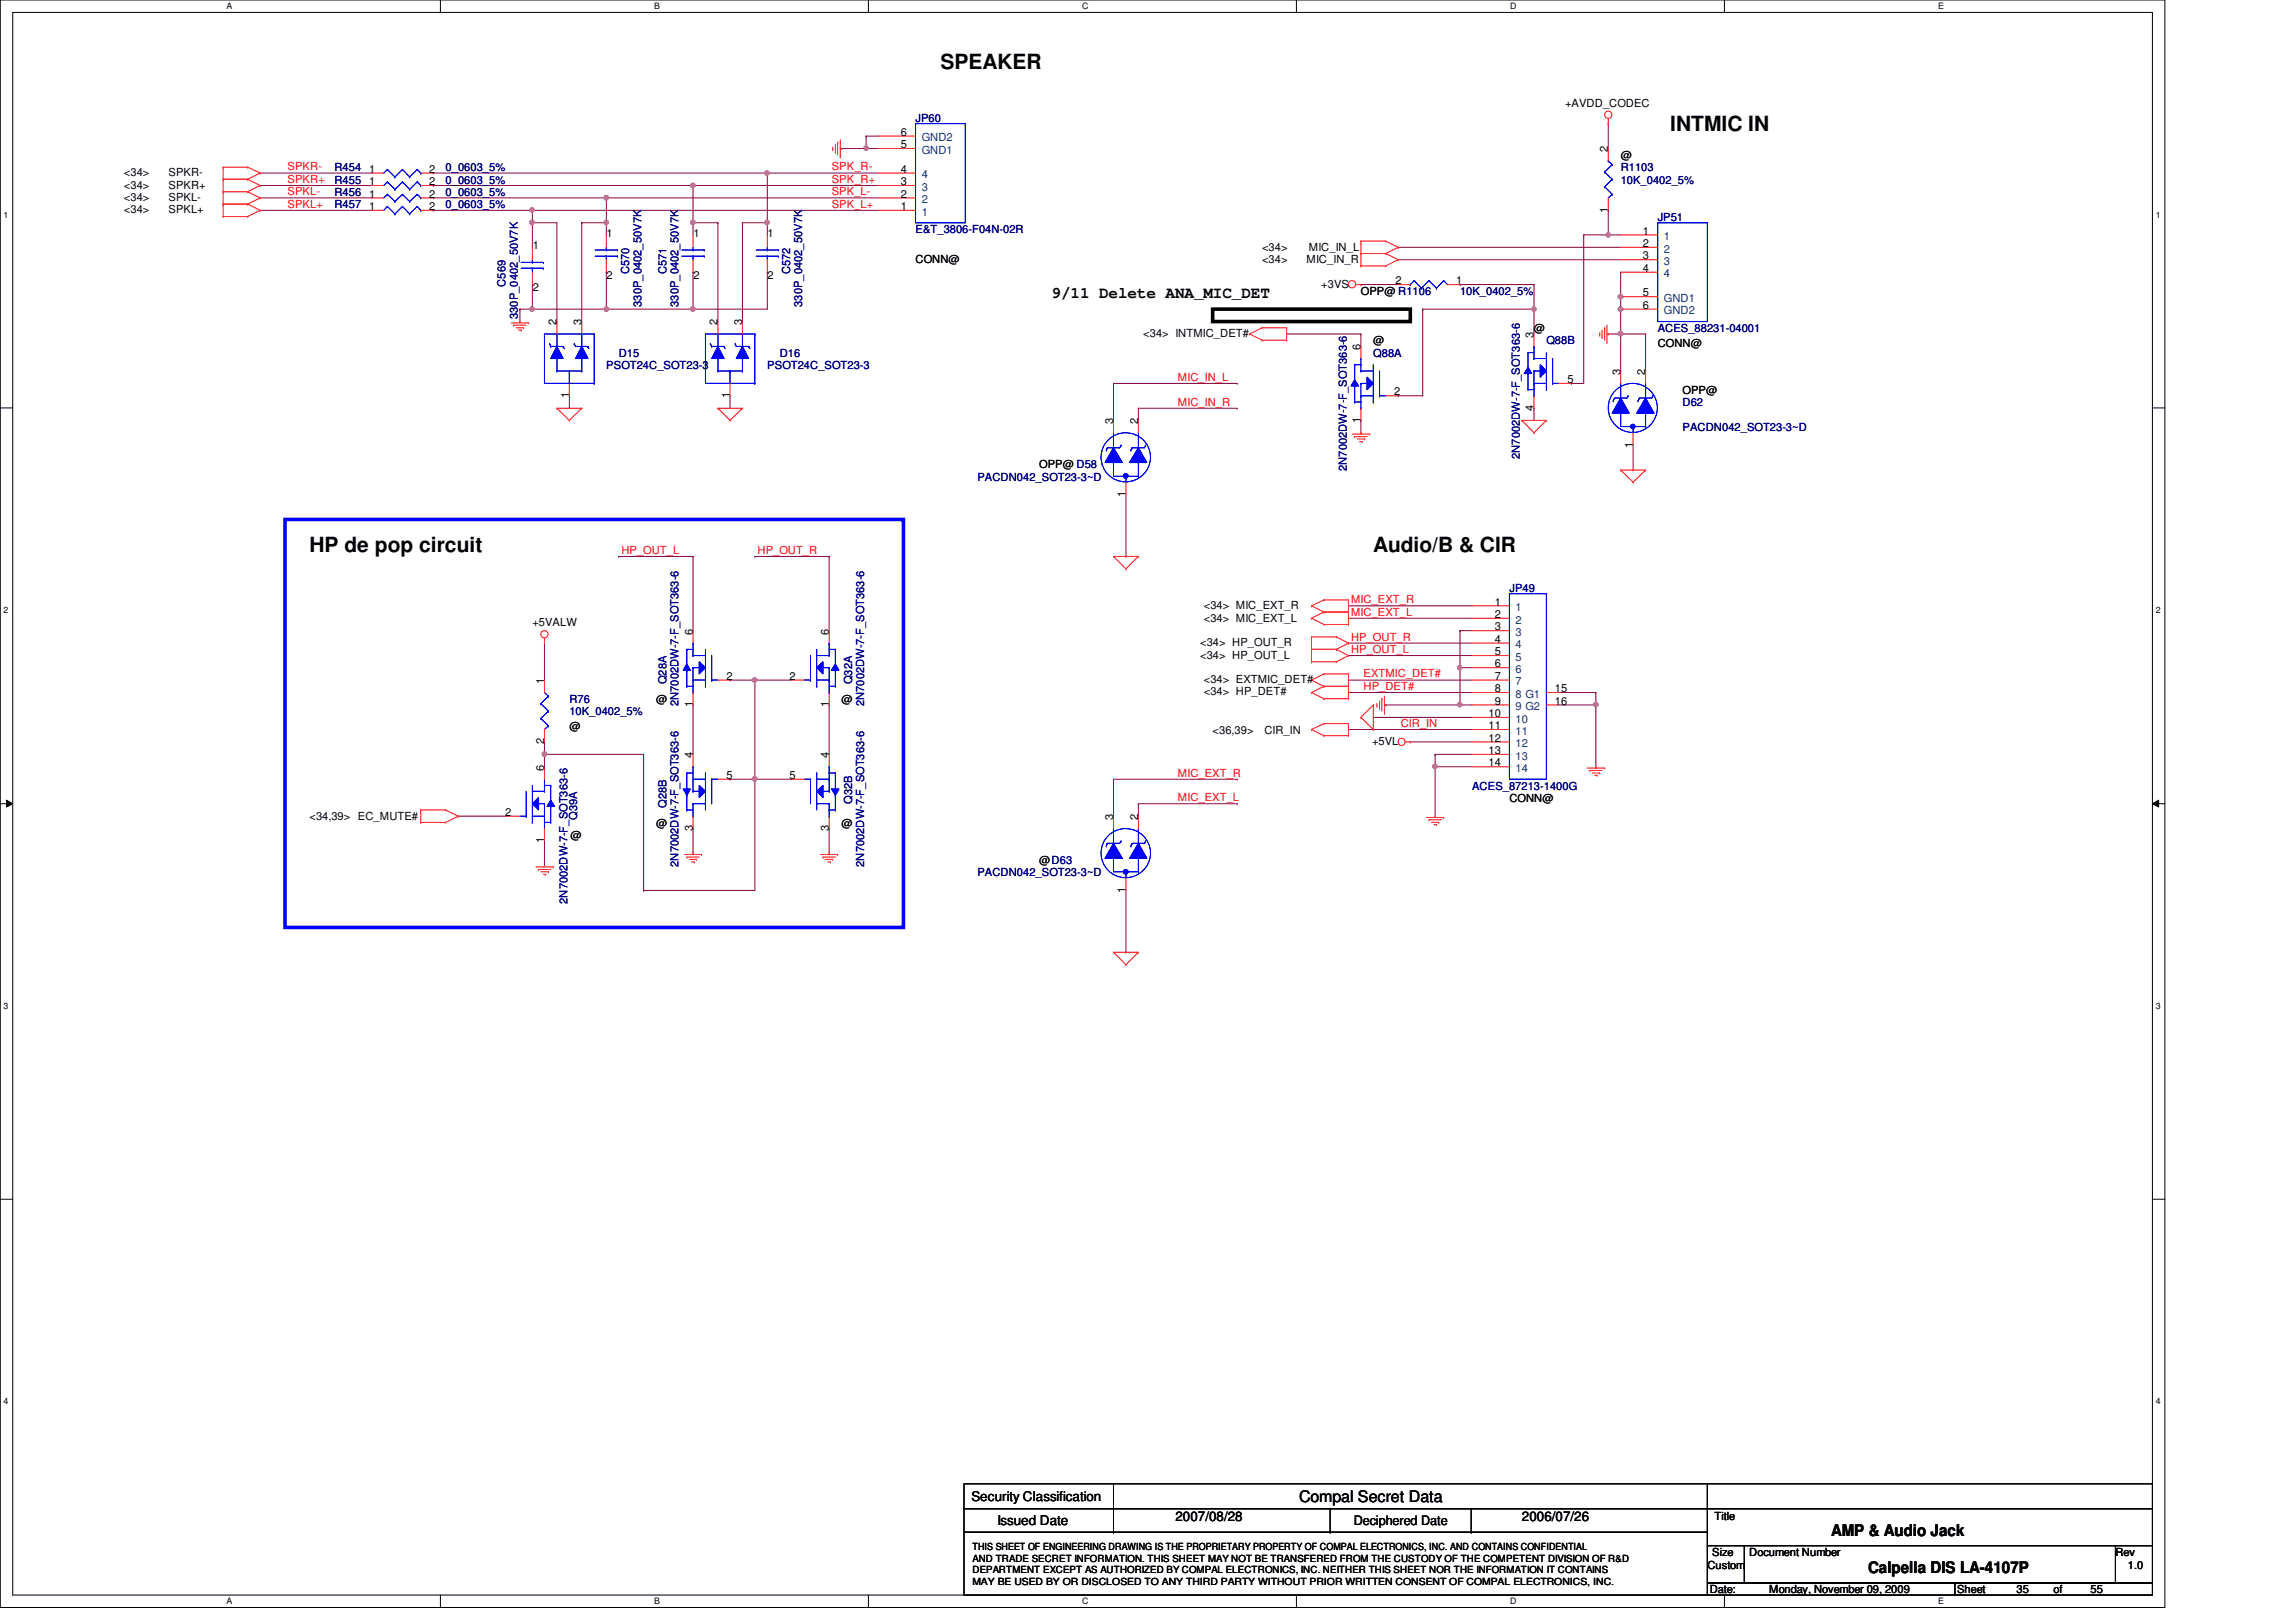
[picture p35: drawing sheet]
<svg xmlns="http://www.w3.org/2000/svg" width="297mm" height="210mm" viewBox="0 0 297 210" stroke-linecap="round" stroke-linejoin="round" font-family="sans-serif">
<defs><g id="words">
<g font-size="2.7">
<text x="121.7" y="8.9">SPEAKER</text>
<text x="216.1" y="16.9">INTMIC IN</text>
<text x="40" y="71.4">HP de pop circuit</text>
<text x="177.7" y="71.4">Audio/B &amp; CIR</text>
</g>
<g font-size="2.1">
<text x="136.1" y="38.5">9/11 Delete ANA_MIC_DET</text>
<text x="168.1" y="194.4">Compal Secret Data</text>
<text x="236.9" y="198.8">AMP &amp; Audio Jack</text>
<text x="241.7" y="203.5">Calpella DIS LA-4107P</text>
</g>
<g font-size="1.7">
<text x="125.7" y="194.3">Security Classification</text>
<text x="129" y="197.3">Issued Date</text>
<text x="152.1" y="196.8">2007/08/28</text>
<text x="175.1" y="197.4">Deciphered Date</text>
<text x="196.9" y="196.8">2006/07/26</text>
</g>
<g font-size="1.4">
<text x="116.5" y="17.6">6</text>
<text x="202.5" y="13.8">+AVDD_CODEC</text>
<text x="16" y="22.8">&lt;34&gt;</text>
<text x="21.8" y="22.8">SPKR-</text>
<text x="47.7" y="22.4">1</text>
<text x="47.7" y="24">1</text>
<text x="55.5" y="22.4">2</text>
<text x="55.5" y="24">2</text>
<text x="116.5" y="24">3</text>
<text x="116.5" y="22.4">4</text>
<text x="116.5" y="19.2">5</text>
<text x="208" y="19.7" transform="rotate(-90 208 19.7)">2</text>
<text x="209.7" y="20.6">@</text>
<text x="16" y="24.4">&lt;34&gt;</text>
<text x="16" y="26">&lt;34&gt;</text>
<text x="16" y="27.6">&lt;34&gt;</text>
<text x="21.8" y="24.4">SPKR+</text>
<text x="21.8" y="26">SPKL-</text>
<text x="21.8" y="27.6">SPKL+</text>
<text x="47.7" y="27.2">1</text>
<text x="47.7" y="25.6">1</text>
<text x="55.5" y="27.2">2</text>
<text x="55.5" y="25.6">2</text>
<text x="116.5" y="27.2">1</text>
<text x="116.5" y="25.6">2</text>
<text x="208" y="27.5" transform="rotate(-90 208 27.5)">1</text>
<text x="68.9" y="32.2">1</text>
<text x="78.5" y="30.6">1</text>
<text x="89.7" y="30.6">1</text>
<text x="99.3" y="30.6">1</text>
<text x="118.4" y="34">CONN@</text>
<text x="163.3" y="34">&lt;34&gt;</text>
<text x="163.3" y="32.4">&lt;34&gt;</text>
<text x="169" y="34">MIC_IN_R</text>
<text x="169.3" y="32.4">MIC_IN_L</text>
<text x="212.6" y="30.4">1</text>
<text x="212.6" y="32">2</text>
<text x="212.6" y="33.6">3</text>
<text x="212.6" y="35.2">4</text>
<text x="68.9" y="37.7">2</text>
<text x="78.5" y="36.1">2</text>
<text x="89.7" y="36.1">2</text>
<text x="99.3" y="36.1">2</text>
<text x="170.9" y="37.2">+3VS</text>
<text x="176.1" y="38.2">OPP@ R1106</text>
<text x="180.5" y="36.8">2</text>
<text x="188.4" y="36.8">1</text>
<text x="212.6" y="38.4">5</text>
<text x="212.6" y="40">6</text>
<text x="72" y="42.1" transform="rotate(-90 72 42.1)">2</text>
<text x="75.2" y="42.1" transform="rotate(-90 75.2 42.1)">3</text>
<text x="92.8" y="42.1" transform="rotate(-90 92.8 42.1)">2</text>
<text x="96" y="42.1" transform="rotate(-90 96 42.1)">3</text>
<text x="147.9" y="43.6">&lt;34&gt; INTMIC_DET#</text>
<text x="176" y="45.3" transform="rotate(-90 176 45.3)">6</text>
<text x="177.7" y="44.6">@</text>
<text x="198.4" y="43.7" transform="rotate(-90 198.4 43.7)">3</text>
<text x="198.5" y="43">@</text>
<text x="214.5" y="44.9">CONN@</text>
<text x="73.6" y="51.5" transform="rotate(-90 73.6 51.5)">1</text>
<text x="94.4" y="51.5" transform="rotate(-90 94.4 51.5)">1</text>
<text x="180.4" y="51.2">2</text>
<text x="198.4" y="53.1" transform="rotate(-90 198.4 53.1)">4</text>
<text x="202.8" y="49.6">5</text>
<text x="209.6" y="48.5" transform="rotate(-90 209.6 48.5)">3</text>
<text x="212.8" y="48.5" transform="rotate(-90 212.8 48.5)">2</text>
<text x="217.7" y="51">OPP@</text>
<text x="144" y="54.9" transform="rotate(-90 144 54.9)">3</text>
<text x="147.2" y="54.9" transform="rotate(-90 147.2 54.9)">2</text>
<text x="176" y="54.7" transform="rotate(-90 176 54.7)">1</text>
<text x="211.2" y="57.9" transform="rotate(-90 211.2 57.9)">1</text>
<text x="134.4" y="60.6">OPP@ D58</text>
<text x="145.6" y="64.3" transform="rotate(-90 145.6 64.3)">1</text>
<text x="68.9" y="81.1">+5VALW</text>
<text x="89.6" y="82.1" transform="rotate(-90 89.6 82.1)">6</text>
<text x="107.2" y="82.1" transform="rotate(-90 107.2 82.1)">6</text>
<text x="155.3" y="83.6">&lt;34&gt; HP_OUT_R</text>
<text x="155.7" y="78.8">&lt;34&gt; MIC_EXT_R</text>
<text x="155.7" y="80.4">&lt;34&gt; MIC_EXT_L</text>
<text x="193.4" y="78.4">1</text>
<text x="193.4" y="80">2</text>
<text x="193.4" y="81.6">3</text>
<text x="193.4" y="83.2">4</text>
<text x="70.4" y="88.5" transform="rotate(-90 70.4 88.5)">1</text>
<text x="94" y="88">2</text>
<text x="102.1" y="88">2</text>
<text x="155.3" y="85.2">&lt;34&gt; HP_OUT_L</text>
<text x="155.7" y="88.4">&lt;34&gt; EXTMIC_DET#</text>
<text x="193.4" y="84.8">5</text>
<text x="193.4" y="86.4">6</text>
<text x="193.4" y="88">7</text>
<text x="193.4" y="89.6">8</text>
<text x="201.2" y="89.6">15</text>
<text x="73.7" y="94.5">@</text>
<text x="84.9" y="91">@</text>
<text x="89.6" y="91.5" transform="rotate(-90 89.6 91.5)">1</text>
<text x="107.2" y="91.5" transform="rotate(-90 107.2 91.5)">1</text>
<text x="108.9" y="91">@</text>
<text x="155.7" y="90">&lt;34&gt; HP_DET#</text>
<text x="156.9" y="95">&lt;36,39&gt;</text>
<text x="163.6" y="95">CIR_IN</text>
<text x="192.6" y="92.8">10</text>
<text x="192.6" y="94.4">11</text>
<text x="192.6" y="96">12</text>
<text x="193.4" y="91.2">9</text>
<text x="201.2" y="91.2">16</text>
<text x="70.4" y="99.7" transform="rotate(-90 70.4 99.7)">6</text>
<text x="70.4" y="96.3" transform="rotate(-90 70.4 96.3)">2</text>
<text x="89.6" y="98.1" transform="rotate(-90 89.6 98.1)">4</text>
<text x="94" y="100.8">5</text>
<text x="102.1" y="100.8">5</text>
<text x="107.2" y="98.1" transform="rotate(-90 107.2 98.1)">4</text>
<text x="177.5" y="96.4">+5VL</text>
<text x="192.6" y="97.6">13</text>
<text x="192.6" y="99.2">14</text>
<text x="40" y="106.2">&lt;34,39&gt; EC_MUTE#</text>
<text x="65.4" y="105.6">2</text>
<text x="84.9" y="107">@</text>
<text x="89.6" y="107.5" transform="rotate(-90 89.6 107.5)">3</text>
<text x="107.2" y="107.5" transform="rotate(-90 107.2 107.5)">3</text>
<text x="108.9" y="107">@</text>
<text x="144" y="106.1" transform="rotate(-90 144 106.1)">3</text>
<text x="147.2" y="106.1" transform="rotate(-90 147.2 106.1)">2</text>
<text x="195.3" y="103.8">CONN@</text>
<text x="70.4" y="109.1" transform="rotate(-90 70.4 109.1)">1</text>
<text x="73.8" y="108.6">@</text>
<text x="134.4" y="111.8">@D63</text>
<text x="145.6" y="115.5" transform="rotate(-90 145.6 115.5)">1</text>
<text x="221.8" y="196.8">Title</text>
<text x="220.9" y="203">Custom</text>
<text x="221.5" y="201.4">Size</text>
<text x="226.3" y="201.4">Document Number</text>
<text x="273.7" y="201.4">Rev</text>
<text x="275.3" y="203">1.0</text>
<text x="221.2" y="206.2">Date:</text>
<text x="228.9" y="206.2">Monday, November 09, 2009</text>
<text x="253.2" y="206.2">Sheet</text>
<text x="260.9" y="206.2">35</text>
<text x="265.7" y="206.2">of</text>
<text x="270.5" y="206.2">55</text>
</g>
<g font-size="1.4" fill="#000080">
<text x="118.4" y="15.7">JP60</text>
<text x="43.3" y="22.2">R454</text>
<text x="43.3" y="23.7">R455</text>
<text x="57.7" y="22.2">0_0603_5%</text>
<text x="57.7" y="23.7">0_0603_5%</text>
<text x="209.7" y="22.2">R1103</text>
<text x="209.7" y="23.7">10K_0402_5%</text>
<text x="43.3" y="27">R457</text>
<text x="43.3" y="25.4">R456</text>
<text x="57.7" y="27">0_0603_5%</text>
<text x="57.7" y="25.4">0_0603_5%</text>
<text x="214.5" y="28.6">JP51</text>
<text x="81.4" y="35.5" transform="rotate(-90 81.4 35.5)">C570</text>
<text x="86.2" y="35.5" transform="rotate(-90 86.2 35.5)">C571</text>
<text x="102.2" y="35.5" transform="rotate(-90 102.2 35.5)">C572</text>
<text x="118.4" y="30.2">E&amp;T_3806-F04N-02R</text>
<text x="65.4" y="37.1" transform="rotate(-90 65.4 37.1)">C569</text>
<text x="67" y="41.3" transform="rotate(-90 67 41.3)">330P_0402_50V7K</text>
<text x="83" y="39.7" transform="rotate(-90 83 39.7)">330P_0402_50V7K</text>
<text x="87.8" y="39.7" transform="rotate(-90 87.8 39.7)">330P_0402_50V7K</text>
<text x="103.8" y="39.7" transform="rotate(-90 103.8 39.7)">330P_0402_50V7K</text>
<text x="188.9" y="38.2">10K_0402_5%</text>
<text x="78.4" y="47.8">PSOT24C_SOT23-3</text>
<text x="80" y="46.2">D15</text>
<text x="99.3" y="47.8">PSOT24C_SOT23-3</text>
<text x="100.9" y="46.2">D16</text>
<text x="177.7" y="46.2">Q88A</text>
<text x="200.1" y="44.6">Q88B</text>
<text x="214.5" y="43">ACES_88231-04001</text>
<text x="217.7" y="52.6">D62</text>
<text x="196.6" y="59.4" transform="rotate(-90 196.6 59.4)">2N7002DW-7-F_SOT363-6</text>
<text x="217.7" y="55.8">PACDN042_SOT23-3~D</text>
<text x="126.4" y="62.2">PACDN042_SOT23-3~D</text>
<text x="174.2" y="61" transform="rotate(-90 174.2 61)">2N7002DW-7-F_SOT363-6</text>
<text x="195.3" y="76.6">JP49</text>
<text x="86.2" y="88.5" transform="rotate(-90 86.2 88.5)">Q28A</text>
<text x="110.2" y="88.5" transform="rotate(-90 110.2 88.5)">Q32A</text>
<text x="73.7" y="91">R76</text>
<text x="73.7" y="92.6">10K_0402_5%</text>
<text x="87.8" y="91.4" transform="rotate(-90 87.8 91.4)">2N7002DW-7-F_SOT363-6</text>
<text x="111.8" y="91.4" transform="rotate(-90 111.8 91.4)">2N7002DW-7-F_SOT363-6</text>
<text x="74.7" y="106.1" transform="rotate(-90 74.7 106.1)">Q39A</text>
<text x="86.2" y="104.5" transform="rotate(-90 86.2 104.5)">Q28B</text>
<text x="110.2" y="104" transform="rotate(-90 110.2 104)">Q32B</text>
<text x="190.5" y="102.2">ACES_87213-1400G</text>
<text x="87.8" y="112.2" transform="rotate(-90 87.8 112.2)">2N7002DW-7-F_SOT363-6</text>
<text x="111.8" y="112.2" transform="rotate(-90 111.8 112.2)">2N7002DW-7-F_SOT363-6</text>
<text x="126.4" y="113.4">PACDN042_SOT23-3~D</text>
<text x="73.4" y="117" transform="rotate(-90 73.4 117)">2N7002DW-7-F_SOT363-6</text>
</g>
<g font-size="1.4" fill="#f00">
<text x="37.2" y="23.7">SPKR+</text>
<text x="37.2" y="22.1">SPKR-</text>
<text x="107.6" y="22.1">SPK_R-</text>
<text x="107.6" y="23.7">SPK_R+</text>
<text x="37.2" y="25.3">SPKL-</text>
<text x="37.2" y="26.9">SPKL+</text>
<text x="107.6" y="26.9">SPK_L+</text>
<text x="107.6" y="25.3">SPK_L-</text>
<text x="152.4" y="49.3">MIC_IN_L</text>
<text x="152.4" y="52.5">MIC_IN_R</text>
<text x="80.4" y="71.7">HP_OUT_L</text>
<text x="98" y="71.7">HP_OUT_R</text>
<text x="174.8" y="78.1">MIC_EXT_R</text>
<text x="174.8" y="79.7">MIC_EXT_L</text>
<text x="174.8" y="82.9">HP_OUT_R</text>
<text x="174.8" y="84.5">HP_OUT_L</text>
<text x="176.4" y="89.3">HP_DET#</text>
<text x="176.4" y="87.7">EXTMIC_DET#</text>
<text x="181.2" y="94.1">CIR_IN</text>
<text x="152.4" y="100.5">MIC_EXT_R</text>
<text x="152.4" y="103.7">MIC_EXT_L</text>
</g>
<g font-size="1.4" fill="#004080">
<text x="119.2" y="23.1">4</text>
<text x="119.2" y="19.9">GND1</text>
<text x="119.2" y="18.3">GND2</text>
<text x="119.2" y="27.9">1</text>
<text x="119.2" y="26.3">2</text>
<text x="119.2" y="24.7">3</text>
<text x="215.3" y="31.1">1</text>
<text x="215.3" y="32.7">2</text>
<text x="215.3" y="34.3">3</text>
<text x="215.3" y="35.9">4</text>
<text x="215.3" y="39.1">GND1</text>
<text x="215.3" y="40.7">GND2</text>
<text x="196.1" y="79.1">1</text>
<text x="196.1" y="80.7">2</text>
<text x="196.1" y="82.3">3</text>
<text x="196.1" y="83.9">4</text>
<text x="196.1" y="85.5">5</text>
<text x="196.1" y="87.1">6</text>
<text x="196.1" y="88.7">7</text>
<text x="196.1" y="90.3">8 G1</text>
<text x="196.1" y="91.9">9 G2</text>
<text x="196.1" y="93.5">10</text>
<text x="196.1" y="95.1">11</text>
<text x="196.1" y="96.7">12</text>
<text x="196.1" y="98.3">13</text>
<text x="196.1" y="99.9">14</text>
</g>
<g font-size="1.3">
<text x="125.8" y="203.6">DEPARTMENT EXCEPT AS AUTHORIZED BY COMPAL ELECTRONICS, INC. NEITHER THIS SHEET NOR THE INFORMATION IT CONTAINS</text>
<text x="125.8" y="200.6">THIS SHEET OF ENGINEERING DRAWING IS THE PROPRIETARY PROPERTY OF COMPAL ELECTRONICS, INC. AND CONTAINS CONFIDENTIAL</text>
<text x="125.8" y="202.1">AND TRADE SECRET INFORMATION. THIS SHEET MAY NOT BE TRANSFERED FROM THE CUSTODY OF THE COMPETENT DIVISION OF R&amp;D</text>
<text x="125.8" y="205.1">MAY BE USED BY OR DISCLOSED TO ANY THIRD PARTY WITHOUT PRIOR WRITTEN CONSENT OF COMPAL ELECTRONICS, INC.</text>
</g>
<g font-size="1.1">
<text x="29.3" y="1.1">A</text>
<text x="84.6" y="1.1">B</text>
<text x="140" y="1.1">C</text>
<text x="195.4" y="1.1">D</text>
<text x="250.7" y="1.1">E</text>
<text x=".5" y="28.2">1</text>
<text x="278.9" y="28.2">1</text>
<text x=".5" y="79.3">2</text>
<text x="278.9" y="79.3">2</text>
<text x=".5" y="130.6">3</text>
<text x="278.9" y="130.6">3</text>
<text x=".5" y="181.7">4</text>
<text x="278.9" y="181.7">4</text>
<text x="29.3" y="207.6">A</text>
<text x="84.6" y="207.6">B</text>
<text x="140" y="207.6">C</text>
<text x="195.4" y="207.6">D</text>
<text x="250.7" y="207.6">E</text>
</g>
</g></defs>
<path d="M0 0h280.1v208h-280.1zM1.6 1.6h276.9v204.8h-276.9z" fill="none" stroke="#000" stroke-width=".13"/>
<g fill="#fff">
<path d="M29.3 .2h.7v1.2h-.7z"/>
<path d="M29.3 206.6h.7v1.2h-.7z"/>
</g>
<path d="M57 0v1.6M57 206.4v1.6" fill="none" stroke="#000" stroke-width=".13"/>
<g fill="#fff">
<path d="M84.6 .2h.7v1.2h-.7z"/>
<path d="M84.6 206.6h.7v1.2h-.7z"/>
</g>
<path d="M112.3 0v1.6M112.3 206.4v1.6" fill="none" stroke="#000" stroke-width=".13"/>
<g fill="#fff">
<path d="M140 .2h.8v1.2h-.8z"/>
<path d="M140 206.6h.8v1.2h-.8z"/>
</g>
<path d="M167.7 0v1.6M167.7 206.4v1.6" fill="none" stroke="#000" stroke-width=".13"/>
<g fill="#fff">
<path d="M195.4 .2h.7v1.2h-.7z"/>
<path d="M195.4 206.6h.7v1.2h-.7z"/>
</g>
<path d="M223.1 0v1.6M223.1 206.4v1.6" fill="none" stroke="#000" stroke-width=".13"/>
<g fill="#fff">
<path d="M250.7 .2h.8v1.2h-.8z"/>
<path d="M250.7 206.6h.8v1.2h-.8z"/>
<path d="M.5 27.2h.6v1.2h-.6z"/>
<path d="M278.9 27.2h.6v1.2h-.6z"/>
<path d="M.5 78.4h.6v1.1h-.6z"/>
<path d="M278.9 78.4h.6v1.1h-.6z"/>
</g>
<path d="M0 52.8h1.6M278.5 52.8h1.6" fill="none" stroke="#000" stroke-width=".13"/>
<g fill="#fff">
<path d="M.5 129.6h.6v1.2h-.6z"/>
<path d="M278.9 129.6h.6v1.2h-.6z"/>
</g>
<path d="M0 104h1.6M.8 103.5l.8 .5-.8 .4zM278.5 104l.8-.5v.9zM278.5 104h1.6" fill="none" stroke="#000" stroke-width=".13"/>
<path d="M.8 103.5l.8 .5-.8 .4zM278.5 104l.8-.5v.9z" fill="#000"/>
<g fill="#fff">
<path d="M.5 180.8h.6v1.1h-.6z"/>
<path d="M278.9 180.8h.6v1.1h-.6z"/>
</g>
<path d="M0 155.2h1.6M278.5 155.2h1.6" fill="none" stroke="#000" stroke-width=".13"/>
<g fill="none" stroke="#800040" stroke-width=".13">
<path d="M33.7 24h.1M33.7 25.6h.1M33.7 27.2h.1M33.7 22.4h.1M33.7 24h14.3M33.7 25.6h14.3M33.7 27.2h14.3M33.7 22.4h14.3M68.9 28.8h.1M68.9 28.8h3.1M92.9 28.8h.1M92.9 28.8v12.8"/>
<path d="M96.1 28.8h.1M96.1 28.8v12.8M99.3 35.2h.1M99.3 35.2v4.8M94.4 51.2h.1M94.4 51.2v1.6"/>
</g>
<circle cx="68.8" cy="28.8" r=".3" fill="#f0f"/>
<circle cx="68.8" cy="28.8" r=".3" fill="none" stroke="#f0f" stroke-width=".13"/>
<path d="M73.7 51.2h.1M73.7 51.2v1.6M70.4 83.2h.1M70.4 97.6h.1M70.4 83.2v4.8M70.4 97.6h12.9M70.4 108.8h.1M70.4 108.8v3.2M89.7 107.2h.1M89.7 107.2v3.2M107.3 107.2h.1M107.3 107.2v3.2" fill="none" stroke="#800040" stroke-width=".13"/>
<circle cx="70.4" cy="97.6" r=".31" fill="#f0f"/>
<circle cx="70.4" cy="97.6" r=".31" fill="none" stroke="#f0f" stroke-width=".13"/>
<g fill="none" stroke="#800040" stroke-width=".13">
<path d="M70.4 97.6h.1M70.4 97.6v1.6M83.3 97.6h.1M83.3 97.6v17.6M89.7 91.2h.1M89.7 91.2v6.4M97.7 88h.1M97.7 88h4.7M97.7 88v12.8M107.3 91.2h.1M107.3 91.2v6.4M97.7 100.8h.1"/>
<path d="M97.7 100.8h4.7"/>
</g>
<circle cx="97.6" cy="100.8" r=".31" fill="#f0f"/>
<circle cx="97.6" cy="100.8" r=".31" fill="none" stroke="#f0f" stroke-width=".13"/>
<circle cx="97.6" cy="88" r=".31" fill="#f0f"/>
<circle cx="97.6" cy="88" r=".31" fill="none" stroke="#f0f" stroke-width=".13"/>
<g fill="none" stroke="#800040" stroke-width=".13">
<path d="M209.7 40h.1M209.7 40v3.2M80 72h.1M80 72h9.7M89.7 72h.1M89.7 72v9.6M97.7 72h.1M97.7 72h9.6M107.3 72h.1M107.3 72v9.6M94.4 88h.1M94.4 88h3.3"/>
<path d="M59.3 105.6h.1M59.3 105.6h6.4M83.3 115.2h.1M94.4 100.8h.1M94.4 100.8h3.3M97.7 100.8h.1M97.7 100.8v14.4h-14.4"/>
</g>
<circle cx="209.7" cy="43.2" r=".31" fill="#f0f"/>
<circle cx="209.7" cy="43.2" r=".31" fill="none" stroke="#f0f" stroke-width=".13"/>
<circle cx="209.7" cy="40" r=".31" fill="#f0f"/>
<circle cx="209.7" cy="40" r=".31" fill="none" stroke="#f0f" stroke-width=".13"/>
<path d="M180.9 33.6h.1M180.9 32h.1M180.9 33.6h28.8M180.9 32h28.8M204.9 30.4h.1M204.9 30.4v19.2M208.1 30.4h.1M208.1 30.4h1.6" fill="none" stroke="#800040" stroke-width=".13"/>
<circle cx="208.1" cy="30.4" r=".3" fill="#f0f"/>
<circle cx="208.1" cy="30.4" r=".3" fill="none" stroke="#f0f" stroke-width=".13"/>
<g fill="none" stroke="#800040" stroke-width=".13">
<path d="M208.1 16h.1M208.1 16v3.2M56 24h.1M56 25.6h.1M56 24h33.7M56 25.6h22.4M75.3 28.8h.1M78.4 25.6h.1M78.4 25.6v3.2h-3.1M89.7 24h.1M89.7 24v4.8M99.3 22.4h.1"/>
<path d="M99.3 22.4v6.4M176.1 36.8h.1M176.1 36.8h4.8M209.7 35.2h.1M209.7 35.2v3.2M174.5 78.4h.1M174.5 78.4h16M174.5 80h.1M174.5 83.2h.1M174.5 84.8h.1M174.5 89.6h.1M174.5 88h.1"/>
<path d="M174.5 94.4h.1M174.5 80h16M174.5 83.2h16M174.5 84.8h16M174.5 89.6h16M174.5 88h16M174.5 94.4h16M177.7 92.8h.1M177.7 92.8h12.8M182.5 96h.1M182.5 96h8M188.9 81.6h.1"/>
<path d="M188.9 81.6h1.6"/>
</g>
<circle cx="78.4" cy="25.6" r=".31" fill="#f0f"/>
<circle cx="78.4" cy="25.6" r=".31" fill="none" stroke="#f0f" stroke-width=".13"/>
<path d="M75.3 28.8h.1M75.3 28.8v12.8M78.4 28.8h.1M78.4 28.8v1.6M89.7 28.8h.1M89.7 28.8v1.6" fill="none" stroke="#800040" stroke-width=".13"/>
<circle cx="78.4" cy="28.8" r=".3" fill="#f0f"/>
<circle cx="78.4" cy="28.8" r=".3" fill="none" stroke="#f0f" stroke-width=".13"/>
<path d="M99.3 28.8h.1M99.3 28.8v1.6" fill="none" stroke="#800040" stroke-width=".13"/>
<circle cx="99.2" cy="28.8" r=".3" fill="#f0f"/>
<circle cx="99.2" cy="28.8" r=".3" fill="none" stroke="#f0f" stroke-width=".13"/>
<path d="M99.3 22.4h.1M99.3 22.4h14.4" fill="none" stroke="#800040" stroke-width=".13"/>
<circle cx="99.2" cy="22.4" r=".3" fill="#f0f"/>
<circle cx="99.2" cy="22.4" r=".3" fill="none" stroke="#f0f" stroke-width=".13"/>
<path d="M68.9 27.2h.1M68.9 27.2h44.8M89.7 24h.1M89.7 24h24" fill="none" stroke="#800040" stroke-width=".13"/>
<circle cx="89.6" cy="24" r=".31" fill="#f0f"/>
<circle cx="89.6" cy="24" r=".31" fill="none" stroke="#f0f" stroke-width=".13"/>
<path d="M56 22.4h.1M56 22.4h43.3M89.7 28.8h.1M89.7 28.8h3.2M96.1 28.8h.1M96.1 28.8h3.2" fill="none" stroke="#800040" stroke-width=".13"/>
<circle cx="89.6" cy="28.8" r=".31" fill="#f0f"/>
<circle cx="89.6" cy="28.8" r=".31" fill="none" stroke="#f0f" stroke-width=".13"/>
<path d="M112.1 17.6h.1M112.1 17.6v1.6M56 27.2h.1M56 27.2h12.9M78.4 25.6h.1M78.4 25.6h35.3M67.3 40h.1M67.3 40h1.6" fill="none" stroke="#800040" stroke-width=".13"/>
<circle cx="68.8" cy="27.2" r=".3" fill="#f0f"/>
<circle cx="68.8" cy="27.2" r=".3" fill="none" stroke="#f0f" stroke-width=".13"/>
<path d="M68.9 28.8h.1M68.9 27.2h.1M68.9 27.2v4.8M72 28.8v12.8M72 41.6h.1M78.4 40h.1M78.4 40h11.3M188.9 86.4h.1M188.9 86.4h1.6" fill="none" stroke="#800040" stroke-width=".13"/>
<circle cx="78.4" cy="40" r=".3" fill="#f0f"/>
<circle cx="78.4" cy="40" r=".3" fill="none" stroke="#f0f" stroke-width=".13"/>
<path d="M70.4 96h.1M70.4 96v1.6M185.7 97.6h.1M185.7 99.2h.1M185.7 97.6h4.8M185.7 99.2v6.4" fill="none" stroke="#800040" stroke-width=".13"/>
<circle cx="185.7" cy="99.2" r=".31" fill="#f0f"/>
<circle cx="185.7" cy="99.2" r=".31" fill="none" stroke="#f0f" stroke-width=".13"/>
<path d="M185.7 99.2h.1M185.7 99.2h4.8M206.5 91.2h.1M206.5 89.6v1.6" fill="none" stroke="#800040" stroke-width=".13"/>
<circle cx="206.5" cy="91.2" r=".3" fill="#f0f"/>
<circle cx="206.5" cy="91.2" r=".3" fill="none" stroke="#f0f" stroke-width=".13"/>
<g fill="none" stroke="#800040" stroke-width=".13">
<path d="M144.1 49.6h.1M144.1 49.6v4.8M144.1 49.6h16M147.3 52.8h.1M147.3 52.8v1.6M147.3 52.8h12.8M160.1 49.6h.1M160.1 52.8h.1M198.5 40h.1M198.5 40v3.2M145.7 72h.1M145.7 64v8"/>
<path d="M201.7 89.6h4.8M206.5 89.6h.1"/>
</g>
<circle cx="198.5" cy="40" r=".3" fill="#f0f"/>
<circle cx="198.5" cy="40" r=".3" fill="none" stroke="#f0f" stroke-width=".13"/>
<path d="M198.5 36.8h.1M198.5 36.8v3.2M198.5 52.8h.1M198.5 52.8v1.6M188.9 86.4h.1M188.9 86.4v4.8" fill="none" stroke="#800040" stroke-width=".13"/>
<circle cx="188.8" cy="91.2" r=".3" fill="#f0f"/>
<circle cx="188.8" cy="91.2" r=".3" fill="none" stroke="#f0f" stroke-width=".13"/>
<circle cx="188.8" cy="86.4" r=".3" fill="#f0f"/>
<circle cx="188.8" cy="86.4" r=".3" fill="none" stroke="#f0f" stroke-width=".13"/>
<path d="M112.1 19.2h.1M112.1 19.2h1.6M176.1 43.2h.1M176.1 43.2v1.6M184.1 40h.1M184.1 40h14.4" fill="none" stroke="#800040" stroke-width=".13"/>
<circle cx="112.1" cy="19.2" r=".3" fill="#f0f"/>
<circle cx="112.1" cy="19.2" r=".3" fill="none" stroke="#f0f" stroke-width=".13"/>
<path d="M68.9 40h.1M68.9 40h9.5M184.1 40h.1M184.1 40v11.2M185.7 97.6h.1M185.7 97.6v1.6" fill="none" stroke="#800040" stroke-width=".13"/>
<circle cx="78.4" cy="40" r=".3" fill="#f0f"/>
<circle cx="78.4" cy="40" r=".3" fill="none" stroke="#f0f" stroke-width=".13"/>
<circle cx="68.8" cy="40" r=".3" fill="#f0f"/>
<circle cx="68.8" cy="40" r=".3" fill="none" stroke="#f0f" stroke-width=".13"/>
<path d="M78.4 35.2h.1M78.4 35.2v4.8M188.9 36.8h.1M188.9 36.8h9.6M89.7 40h.1M89.7 40h9.6M176.1 54.4h.1M176.1 54.4v1.6M180.9 51.2h.1M180.9 51.2h3.2" fill="none" stroke="#800040" stroke-width=".13"/>
<circle cx="89.6" cy="40" r=".31" fill="#f0f"/>
<circle cx="89.6" cy="40" r=".31" fill="none" stroke="#f0f" stroke-width=".13"/>
<g fill="none" stroke="#800040" stroke-width=".13">
<path d="M108.9 19.2h.1M108.9 19.2h3.2M112.1 17.6h.1M112.1 17.6h1.6M68.9 36.8h.1M68.9 36.8v3.2M89.7 35.2h.1M89.7 35.2v4.8M204.9 30.4h.1M208.1 27.2h.1M208.1 27.2v3.2h-3.2M209.7 38.4h.1"/>
<path d="M209.7 38.4v1.6M203.3 49.6h.1M203.3 49.6h1.6M179.3 91.2h.1M179.3 91.2h11.2M188.9 91.2h.1M188.9 81.6h.1M188.9 81.6v4.8M201.7 91.2h4.8M206.5 99.2h.1M206.5 91.2h.1M206.5 91.2v8"/>
</g>
<circle cx="209.7" cy="38.4" r=".31" fill="#f0f"/>
<circle cx="209.7" cy="38.4" r=".31" fill="none" stroke="#f0f" stroke-width=".13"/>
<g fill="none" stroke="#800040" stroke-width=".13">
<path d="M67.3 40h.1M67.3 40v1.6M166.5 43.2h.1M166.5 43.2h9.6M208.1 43.2h4.8M209.7 43.2h.1M209.7 48h.1M209.7 43.2v4.8M211.3 57.6v3.2M212.9 43.2h.1M212.9 48h.1M212.9 43.2v4.8"/>
<path d="M211.3 60.8h.1M144.1 100.8h.1M144.1 100.8v4.8M144.1 100.8h16M145.7 115.2v8M147.3 104h.1M147.3 104v1.6M147.3 104h12.8M160.1 100.8h.1M160.1 104h.1M145.7 123.2h.1"/>
</g>
<g fill="none" stroke="#f00" stroke-width=".13">
<path d="M107.7 19.4h.1M107.7 19v.4M108.1 19.7h.1M108.1 18.7v1M108.4 18.4h.1M108.4 18.4v1.6M108.7 18.1v2.2M108.7 19.2h.2M108.9 19.2h.1M208.1 16h.1M208.1 15.4v.6M208.1 19.2v1.6"/>
<path d="M28.9 23.2h.1M28.9 21.6h.1M28.9 24.8h.1M28.9 26.4h.1M28.9 28h.1M28.9 21.6h3.1M28.9 23.2h3.1M28.9 21.6v6.4M28.9 24.8h3.1M28.9 26.4h3.1M28.9 28h3.1M32 21.6h.1"/>
<path d="M32 23.2h.1M32 24.8h.1M32 26.4h.1M32 28h.1M32 21.6l1.7 .8M32 23.2l1.7 .8M32 24.8l1.7 .8M32 26.4l1.7 .8M33.7 22.4h.1M33.7 24h.1M33.7 25.6h.1M33.7 27.2h.1"/>
<path d="M33.7 22.4l-1.7 .8M33.7 24l-1.7 .8M33.7 25.6l-1.7 .8M33.7 27.2l-1.7 .8M48 27.2h1.7M54.4 27.2h1.6M68.9 32v1.6M68.9 35.2v1.6M108.7 20.3h.1M175.4 36.8h.7M176.1 34.4h.1M176.1 32.8h.1"/>
<path d="M176.1 31.2h.1M176.1 36.8h.1M176.1 32.8h3.2M176.1 34.4h3.2M176.1 31.2v3.2M176.1 31.2h3.2M179.3 32.8h.1M179.3 34.4h.1M179.3 31.2h.1M179.3 32.8l1.6 .8M179.3 31.2l1.6 .8M180.9 33.6h.1"/>
<path d="M180.9 32h.1M180.9 33.6l-1.6 .8M180.9 32l-1.6 .8M208.1 25.6v1.6M66.1 41.8h2.3M66.5 42.1h.1M66.5 42.1h1.6M66.8 42.4h.9M67.1 42.7h.3M67.3 41.6h.1M67.3 41.6v.2M67.4 42.7h.1"/>
<path d="M67.7 42.4h.1M68.4 41.8h.1M72 52.8h.1M72 52.8h3.3M72 52.8l1.7 1.6M73.7 54.4h.1M75.3 52.8h.1M75.3 52.8l-1.6 1.6M92.9 52.8h.1M92.9 52.8h3.2M92.9 52.8l1.5 1.6M94.4 54.4h.1"/>
<path d="M96.1 52.8h.1M96.1 52.8l-1.7 1.6M161.7 43.2h.1M161.7 43.2l1.6 .8M163.3 42.4h.1M163.3 44h.1M163.3 42.4l-1.6 .8M163.3 42.4h3.2M163.3 44h3.2M166.5 42.4h.1M166.5 44h.1M166.5 42.4v1.6"/>
<path d="M175 56.2h2.2M175.3 56.5h.1M175.3 56.5h1.6M175.6 56.8h1M175.9 57.1h.3M176.1 56h.1M176.1 56v.2M176.2 57.1h.1M176.6 56.8h.1M177.2 56.2h.1M196.9 54.4h.1M196.9 54.4h3.2"/>
<path d="M196.9 54.4l1.6 1.6M198.5 56h.1M200.1 54.4h.1M200.1 54.4l-1.6 1.6M207 43.4h.1M207 43.1v.3M207.3 43.7h.1M207.3 42.7v1M207.6 42.4h.1M207.6 42.4v1.6M207.9 44.3h.1M207.9 42.1v2.2"/>
<path d="M207.9 43.2h.2M208.1 43.2h.1M144.1 72h.1M144.1 72h3.2M144.1 72l1.6 1.6M145.7 73.6h.1M147.3 72h.1M147.3 72l-1.6 1.6M169.7 78.4h.1M169.7 78.4l1.6 .8M171.3 77.6h.1M171.3 79.2h.1"/>
<path d="M171.3 77.6l-1.6 .8M171.3 77.6h3.2M171.3 79.2h3.2M171.3 79.2l-1.6 .8M174.5 77.6h.1M174.5 79.2h.1M174.5 77.6v3.2M209.7 60.8h.1M209.7 60.8h3.2M209.7 60.8l1.6 1.6M211.3 62.4h.1M212.9 60.8h.1"/>
<path d="M212.9 60.8l-1.6 1.6M70.4 83.2h.1M70.4 82.6v.6M169.7 89.6h.1M169.7 84h.1M169.7 82.4h.1M169.7 88h.1M169.7 85.6h.1M169.7 80h.1M169.7 94.4h.1M169.7 89.6l1.6 .8M169.7 82.4h3.2"/>
<path d="M169.7 84h3.2M169.7 82.4v3.2M169.7 88l1.6 .8M169.7 85.6h3.2M169.7 80l1.6 .8M169.7 94.4l1.6 .8M171.3 88.8h.1M171.3 90.4h.1M171.3 87.2h.1M171.3 80.8h.1M171.3 93.6h.1M171.3 95.2h.1"/>
<path d="M171.3 88.8l-1.6 .8M171.3 88.8h3.2M171.3 90.4h3.2M171.3 87.2l-1.6 .8M171.3 87.2h3.2M171.3 80.8h3.2M171.3 93.6l-1.6 .8M171.3 93.6h3.2M171.3 95.2h3.2M172.9 82.4h.1M172.9 84h.1M172.9 85.6h.1"/>
<path d="M172.9 82.4l1.6 .8M172.9 84l1.6 .8M174.5 88.8h.1M174.5 90.4h.1M174.5 83.2h.1M174.5 87.2h.1M174.5 84.8h.1M174.5 80.8h.1M174.5 93.6h.1M174.5 95.2h.1M174.5 87.2v3.2M174.5 93.6v1.6"/>
<path d="M174.5 83.2l-1.6 .8M174.5 84.8l-1.6 .8M176.1 92.8h.1M176.1 92.8l1.6 1.6M177.7 94.4h.1M177.7 91.2h.1M177.7 91.2v3.2M177.7 91.2l-1.6 1.6M178.1 91.4h.1M178.1 91.1v.3M178.5 91.7h.1M178.5 90.7v1"/>
<path d="M178.8 90.4h.1M178.8 90.4v1.6M179.1 92.3h.1M179.1 90.1v2.2M179.1 91.2h.2M179.3 91.2h.1M181.8 96h.7M182.5 96h.1M205.4 99.4h2.2M205.7 99.7h.1M205.7 99.7h1.6M206.5 99.2h.1"/>
<path d="M206.5 99.2v.2M207.6 99.4h.1M54.4 106.4h.1M54.4 104.8h.1M54.4 104.8h3.3M54.4 106.4h3.3M54.4 104.8v1.6M57.7 104.8h.1M57.7 106.4h.1M57.7 104.8l1.6 .8M59.3 105.6h.1M59.3 105.6l-1.6 .8"/>
<path d="M69.3 112.2h2.3M69.7 112.5h.1M69.7 112.5h1.5M70 112.8h.9M70.3 113.2h.3M70.4 112h.1M70.4 112v.2M70.6 113.2h.1M70.9 112.8h.1M71.6 112.2h.1M88.6 110.6h2.2M88.9 110.9h.1"/>
<path d="M88.9 110.9h1.6M89.2 111.2h.9M89.5 111.5h.3M89.7 110.4h.1M89.7 110.4v.2M89.8 111.5h.1M90.1 111.2h.1M90.8 110.6h.1M106.1 110.6h2.3M106.5 110.9h.1M106.5 110.9h1.6M106.8 111.2h.9"/>
<path d="M107.1 111.5h.3M107.3 110.4h.1M107.3 110.4v.2M107.4 111.5h.1M107.7 111.2h.1M108.4 110.6h.1M184.6 105.8h2.2M184.9 106.1h.1M184.9 106.1h1.6M185.2 106.4h.9M185.5 106.7h.3M185.7 105.6h.1"/>
<path d="M185.7 105.6v.2M185.8 106.7h.1M186.1 106.4h.1M186.8 105.8h.1M206 100h1M206.3 100.3h.3M206.6 100.3h.1M207 100h.1M144.1 123.2h.1M144.1 123.2h3.2M144.1 123.2l1.6 1.6M145.7 124.8h.1"/>
<path d="M147.3 123.2h.1M147.3 123.2l-1.6 1.6"/>
<circle cx="208.1" cy="14.9" r=".47"/>
<circle cx="174.9" cy="36.8" r=".47"/>
<circle cx="70.4" cy="82.1" r=".47"/>
<circle cx="181.3" cy="96" r=".46"/>
</g>
<g fill="none" stroke="#000" stroke-width=".13">
<path d="M124.7 192h96.2v3.2h-96.2zM124.7 195.2h96.2v3.1h-96.2zM124.7 198.3h96.2v8.1h-96.2zM144.1 195.2h.1M144.1 198.3h.1M144.1 192v6.3M172.1 198.3h.1M172.1 195.2v3.1M190.3 198.3h.1M190.3 195.2v3.1M220.9 192h57.6v3.2h-57.6zM220.9 195.2h57.6v4.8h-57.6z"/>
<path d="M220.9 200h4.8v4.9h-4.8zM220.9 204.9h32v1.5h-32zM225.7 200h48v4.9h-48zM252.9 204.9h25.6v1.5h-25.6zM273.7 200h4.8v4.9h-4.8z"/>
</g>
<path d="M36.9 67.2h80v52.8h-80z" fill="none" stroke="#00f" stroke-width=".47"/>
<path d="M156.9 40h25.6v1.6h-25.6z" fill="none" stroke="#000" stroke-width=".47"/>
<g fill="none" stroke="#00f" stroke-width=".13">
<path d="M50.1 26.7h.1M50.1 26.7l-.4 .5M50.1 26.7l1 1M51.1 27.7h.1M52.1 26.7h.1M52.1 26.7l-1 1M52.1 26.7l.9 1M53 27.7h.1M54 26.7h.1M54 26.7l-1 1M54 26.7l.4 .5M54.4 27.2h.1"/>
<path d="M67.4 34.7h2.9M67.4 34h2.9M68.9 34h.1M68.9 34.7h.1M68.9 33.6v.4M68.9 34.7v.5M70.3 34.7h.1M70.3 34h.1M207.6 24.2h.1M207.6 22.3h.1M207.6 24.2l1 .9M207.6 22.3l1 .9"/>
<path d="M208.1 20.8h.1M208.1 20.8l.5 .5M208.6 25.1h.1M208.6 23.2h.1M208.6 21.3h.1M208.6 25.1l-.5 .5M208.6 23.2l-1 1M208.6 21.3l-1 1"/>
</g>
<path d="M92.9 44.8l.8 1.6h-1.6z" fill="#00f"/>
<g fill="none" stroke="#00f" stroke-width=".13">
<path d="M91.3 43.2h.1M91.3 43.2v6.4h6.4M91.3 43.2h6.4M92.9 44.8l.8 1.6h-1.6zM92.9 48h.1M92.9 44.8h.1M92.9 43.2v1.6M92.9 46.4v1.6M92.9 48h1.5M94.4 48h.1M94.4 48v1.6M96.1 44.8h.1"/>
<path d="M96.1 43.2v1.6M97.7 43.2h.1M97.7 49.6h.1M97.7 43.2v6.4"/>
</g>
<path d="M96.1 44.8l.8 1.6h-1.7z" fill="#00f"/>
<g fill="none" stroke="#00f" stroke-width=".13">
<path d="M91.9 44.5h.1M91.9 44.5l.2 .3M92.1 44.8h.1M92.1 44.8h1.6M93.7 44.8h.1M93.7 44.8l.1 .3M94.4 48h1.7M95.1 44.5h.1M95.1 44.5l.1 .3h1.7M96.1 44.8l.8 1.6h-1.7zM96.1 48h.1M96.1 46.4v1.6"/>
<path d="M96.9 44.8h.1M96.9 44.8l.1 .3"/>
</g>
<path d="M92.9 44.8l.8 1.6h-1.6z" fill="#00f"/>
<g fill="none" stroke="#00f" stroke-width=".13">
<path d="M91.3 43.2h.1M91.3 43.2v6.4h6.4M91.3 43.2h6.4M92.9 44.8l.8 1.6h-1.6zM92.9 48h.1M92.9 44.8h.1M92.9 43.2v1.6M92.9 46.4v1.6M92.9 48h1.5M94.4 48h.1M94.4 48v1.6M96.1 44.8h.1"/>
<path d="M96.1 43.2v1.6M97.7 43.2h.1M97.7 49.6h.1M97.7 43.2v6.4"/>
</g>
<path d="M96.1 44.8l.8 1.6h-1.7z" fill="#00f"/>
<g fill="none" stroke="#00f" stroke-width=".13">
<path d="M50.1 25.1h.1M50.1 25.1l-.4 .5M50.1 25.1l1 1M51.1 26.1h.1M52.1 25.1h.1M52.1 25.1l-1 1M52.1 25.1l.9 1M53 26.1h.1M54 25.1h.1M54 25.1l-1 1M54 25.1l.4 .5M54.4 25.6h.1"/>
<path d="M91.9 44.5h.1M91.9 44.5l.2 .3M92.1 44.8h.1M92.1 44.8h1.6M93.7 44.8h.1M93.7 44.8l.1 .3M94.4 48h1.7M95.1 44.5h.1M95.1 44.5l.1 .3h1.7M96.1 44.8l.8 1.6h-1.7zM96.1 48h.1M96.1 46.4v1.6"/>
<path d="M96.9 44.8h.1M96.9 44.8l.1 .3"/>
</g>
<path d="M48 25.6h1.7M54.4 25.6h1.6M92.9 41.6v1.6M94.4 49.6v1.6M96.1 41.6v1.6" fill="none" stroke="#f00" stroke-width=".13"/>
<path d="M144.1 58l1.1 1.9h-2.2z" fill="#00f"/>
<path d="M144.1 58l1.1 1.9h-2.2z" fill="none" stroke="#00f" stroke-width=".13"/>
<path d="M147.3 58l1.1 1.9h-2.3z" fill="#00f"/>
<g fill="none" stroke="#00f" stroke-width=".13">
<path d="M143.1 58.3h.1M143.3 58h.1M143.3 58l-.2 .3M144.1 58h.1M144.1 59.9h.1M144.1 56v2M144.1 59.9v1.7h3.2M145 57.6h.1M145 57.6l-.1 .4h-1.6M146.3 58.3h.1M146.5 58h.1M146.5 58l-.2 .3"/>
<path d="M147.3 58l1.1 1.9h-2.3zM147.3 58h.1M147.3 59.9h.1M147.3 56v2M147.3 59.9v1.7M148.2 57.6h.1M148.2 57.6l-.1 .4h-1.6M145.7 61.6h.1M145.7 61.6v.8M147.3 61.6h.1"/>
<circle cx="145.6" cy="59.2" r="3.2"/>
</g>
<circle cx="145.7" cy="61.6" r=".31" fill="#00f"/>
<circle cx="145.7" cy="61.6" r=".31" fill="none" stroke="#00f" stroke-width=".13"/>
<path d="M144.1 58l1.1 1.9h-2.2z" fill="#00f"/>
<path d="M144.1 58l1.1 1.9h-2.2z" fill="none" stroke="#00f" stroke-width=".13"/>
<path d="M147.3 58l1.1 1.9h-2.3z" fill="#00f"/>
<g fill="none" stroke="#00f" stroke-width=".13">
<path d="M143.1 58.3h.1M143.3 58h.1M143.3 58l-.2 .3M144.1 58h.1M144.1 59.9h.1M144.1 56v2M144.1 59.9v1.7h3.2M145 57.6h.1M145 57.6l-.1 .4h-1.6M146.3 58.3h.1M146.5 58h.1M146.5 58l-.2 .3"/>
<path d="M147.3 58l1.1 1.9h-2.3zM147.3 58h.1M147.3 59.9h.1M147.3 56v2M147.3 59.9v1.7M148.2 57.6h.1M148.2 57.6l-.1 .4h-1.6M145.7 61.6h.1M145.7 61.6v.8M147.3 61.6h.1"/>
<circle cx="145.6" cy="59.2" r="3.2"/>
</g>
<circle cx="145.7" cy="61.6" r=".31" fill="#00f"/>
<g fill="none" stroke="#00f" stroke-width=".13">
<path d="M195.3 76.8h4.8v24h-4.8zM89.7 88h.1M89.7 84.8h.1M89.7 88h1.6M89.7 84.8h1.6M91.3 88.8h.1M91.3 84v4.8M92.1 88h.1M92.1 84.8v3.2M92.1 88h.8"/>
<circle cx="145.7" cy="61.6" r=".31"/>
</g>
<g fill="none" stroke="#f00" stroke-width=".13">
<path d="M144.1 54.4v1.6M147.3 54.4v1.6M145.7 62.4v1.6M190.5 78.4h4.8M190.5 80h4.8M190.5 81.6h4.8M190.5 83.2h4.8M190.5 84.8h4.8M190.5 86.4h4.8M190.5 88h4.8M190.5 89.6h4.8M190.5 91.2h4.8"/>
<path d="M190.5 92.8h4.8M190.5 94.4h4.8M190.5 96h4.8M190.5 97.6h4.8M190.5 99.2h4.8M200.1 89.6h1.6M200.1 91.2h1.6"/>
</g>
<path d="M90.5 85.6l.8 .8-.8 .8z" fill="#00f"/>
<path d="M88.9 86.7h.1M88.9 84h.1M88.9 86.7v2.1M88.9 84h.8M89.7 86.4h.1M89.7 89.6h.1M89.7 83.2h.1M89.7 86.4h.8M89.7 83.2v1.6M89.7 86.4v3.2M90.5 85.6l.8 .8-.8 .8z" fill="none" stroke="#00f" stroke-width=".13"/>
<path d="M88.9 85.9l.4 .8h-.9z" fill="#00f"/>
<g fill="none" stroke="#00f" stroke-width=".13">
<path d="M88.9 85.9l.4 .8h-.9zM88.9 85.9h.1M88.9 88.8h.1M88.9 84v1.9M88.9 88.8h.8M89.7 88h.1M89.7 84.8h.1M89.7 88h1.6M89.7 84.8h1.6M91.3 88.8h.1M91.3 84v4.8M92.1 88h.1"/>
<path d="M92.1 84.8v3.2M92.1 88h.8"/>
</g>
<path d="M90.5 85.6l.8 .8-.8 .8z" fill="#00f"/>
<path d="M88.9 86.7h.1M88.9 84h.1M88.9 86.7v2.1M88.9 84h.8M89.7 86.4h.1M89.7 89.6h.1M89.7 83.2h.1M89.7 86.4h.8M89.7 83.2v1.6M89.7 86.4v3.2M90.5 85.6l.8 .8-.8 .8z" fill="none" stroke="#00f" stroke-width=".13"/>
<path d="M88.9 85.9l.4 .8h-.9z" fill="#00f"/>
<g fill="none" stroke="#00f" stroke-width=".13">
<path d="M50.1 21.9h.1M50.1 21.9l-.4 .5M50.1 21.9l1 1M51.1 22.9h.1M52.1 21.9h.1M52.1 21.9l-1 1M52.1 21.9l.9 1M53 22.9h.1M54 21.9h.1M54 21.9l-1 1M54 21.9l.4 .5M54.4 22.4h.1"/>
<path d="M182.5 36.8h.1M183 36.3h.1M183 36.3l.9 1M183 36.3l-.5 .5M183.9 37.3h.1M184.9 36.3h.1M184.9 36.3l.9 1M184.9 36.3l-1 1M185.8 37.3h.1M186.8 36.3h.1M186.8 36.3l.5 .5M186.8 36.3l-1 1"/>
<path d="M70 91.1h.1M70 93h.1M70 91.1l.9 .9M70 93l.9 .9M70.4 94.4h.1M70.4 89.6l.5 .5M70.9 90.1h.1M70.9 92h.1M70.9 93.9h.1M70.9 90.1l-.9 1M70.9 92l-.9 1M70.9 93.9l-.5 .5"/>
<path d="M88.9 85.9l.4 .8h-.9zM88.9 85.9h.1M88.9 88.8h.1M88.9 84v1.9M88.9 88.8h.8"/>
</g>
<path d="M48 22.4h1.7M54.4 22.4h1.6M180.9 36.8h1.6M187.3 36.8h1.6M70.4 88v1.6M70.4 94.4v1.6M89.7 81.6v1.6M89.7 89.6v1.6M92.9 88h1.5" fill="none" stroke="#f00" stroke-width=".13"/>
<path d="M144.1 109.1l1.1 2h-2.2z" fill="#00f"/>
<path d="M144.1 109.1l1.1 2h-2.2z" fill="none" stroke="#00f" stroke-width=".13"/>
<path d="M147.3 109.1l1.1 2h-2.3z" fill="#00f"/>
<g fill="none" stroke="#00f" stroke-width=".13">
<path d="M143.1 109.5h.1M143.3 109.1h.1M143.3 109.1l-.2 .4M144.1 109.1h.1M144.1 111.1h.1M144.1 107.2v1.9M144.1 111.1v1.7h3.2M145 108.8h.1M145 108.8l-.1 .3h-1.6M145.7 112.8h.1M145.7 112.8v.8M146.3 109.5h.1"/>
<path d="M146.5 109.1h.1M146.5 109.1l-.2 .4M147.3 109.1l1.1 2h-2.3zM147.3 109.1h.1M147.3 112.8h.1M147.3 111.1h.1M147.3 107.2v1.9M147.3 111.1v1.7M148.2 108.8h.1M148.2 108.8l-.1 .3h-1.6"/>
<circle cx="145.6" cy="110.4" r="3.2"/>
</g>
<circle cx="145.7" cy="112.8" r=".31" fill="#00f"/>
<circle cx="145.7" cy="112.8" r=".31" fill="none" stroke="#00f" stroke-width=".13"/>
<path d="M144.1 109.1l1.1 2h-2.2z" fill="#00f"/>
<path d="M144.1 109.1l1.1 2h-2.2z" fill="none" stroke="#00f" stroke-width=".13"/>
<path d="M147.3 109.1l1.1 2h-2.3z" fill="#00f"/>
<g fill="none" stroke="#00f" stroke-width=".13">
<path d="M143.1 109.5h.1M143.3 109.1h.1M143.3 109.1l-.2 .4M144.1 109.1h.1M144.1 111.1h.1M144.1 107.2v1.9M144.1 111.1v1.7h3.2M145 108.8h.1M145 108.8l-.1 .3h-1.6M145.7 112.8h.1M145.7 112.8v.8M146.3 109.5h.1"/>
<path d="M146.5 109.1h.1M146.5 109.1l-.2 .4M147.3 109.1l1.1 2h-2.3zM147.3 109.1h.1M147.3 112.8h.1M147.3 111.1h.1M147.3 107.2v1.9M147.3 111.1v1.7M148.2 108.8h.1M148.2 108.8l-.1 .3h-1.6"/>
<circle cx="145.6" cy="110.4" r="3.2"/>
</g>
<circle cx="145.7" cy="112.8" r=".31" fill="#00f"/>
<g fill="none" stroke="#00f" stroke-width=".13">
<path d="M50.1 23.5h.1M50.1 23.5l-.4 .5M50.1 23.5l1 1M51.1 24.5h.1M52.1 23.5h.1M52.1 23.5l-1 1M52.1 23.5l.9 1M53 24.5h.1M54 23.5h.1M54 23.5l-1 1M54 23.5l.4 .5M54.4 24h.1"/>
<path d="M198.5 51.2h.1M198.5 44.8h.1M198.5 49.6h.1M198.5 46.4h.1M198.5 49.6h1.6M198.5 44.8v1.6M198.5 48v3.2M198.5 46.4h1.6M200.1 50.4h.1M200.1 45.6v4.8M200.9 49.6h.1M200.9 49.6h.8"/>
<circle cx="145.7" cy="112.8" r=".31"/>
</g>
<path d="M48 24h1.7M54.4 24h1.6M144.1 105.6v1.6M145.7 113.6v1.6M147.3 105.6v1.6" fill="none" stroke="#f00" stroke-width=".13"/>
<path d="M199.3 47.2l.8 .8-.8 .8z" fill="#00f"/>
<path d="M197.7 45.6h.1M197.7 50.4h.1M197.7 45.6h.8M197.7 50.4h.8M198.5 48h.1M198.5 48h.8M199.3 47.2l.8 .8-.8 .8zM200.9 49.6h.1M200.9 46.4v3.2" fill="none" stroke="#00f" stroke-width=".13"/>
<path d="M197.7 47.5l.5 .8h-1z" fill="#00f"/>
<g fill="none" stroke="#00f" stroke-width=".13">
<path d="M197.7 47.5l.5 .8h-1zM197.7 47.5h.1M197.7 48.3h.1M197.7 45.6v1.9M197.7 48.3v2.1M198.5 51.2h.1M198.5 44.8h.1M198.5 49.6h.1M198.5 46.4h.1M198.5 49.6h1.6M198.5 44.8v1.6M198.5 48v3.2"/>
<path d="M198.5 46.4h1.6M200.1 50.4h.1M200.1 45.6v4.8M200.9 49.6h.1M200.9 49.6h.8"/>
</g>
<path d="M199.3 47.2l.8 .8-.8 .8z" fill="#00f"/>
<path d="M197.7 45.6h.1M197.7 50.4h.1M197.7 45.6h.8M197.7 50.4h.8M198.5 48h.1M198.5 48h.8M199.3 47.2l.8 .8-.8 .8zM200.9 49.6h.1M200.9 46.4v3.2" fill="none" stroke="#00f" stroke-width=".13"/>
<path d="M197.7 47.5l.5 .8h-1z" fill="#00f"/>
<g fill="none" stroke="#00f" stroke-width=".13">
<path d="M197.7 47.5l.5 .8h-1zM197.7 47.5h.1M197.7 48.3h.1M197.7 45.6v1.9M197.7 48.3v2.1M104.1 88h.8M104.9 88h.1M104.9 84.8v3.2M105.7 88.8h.1M105.7 88h1.6M105.7 84v4.8M105.7 84.8h1.6"/>
<path d="M107.3 88h.1M107.3 84.8h.1"/>
</g>
<path d="M198.5 43.2v1.6M198.5 51.2v1.6M201.7 49.6h1.6" fill="none" stroke="#f00" stroke-width=".13"/>
<path d="M105.7 86.4l.8-.8v1.6z" fill="#00f"/>
<path d="M105.7 86.4l.8-.8v1.6zM106.5 86.4h.8M107.3 86.4h.1M107.3 89.6h.1M107.3 83.2h.1M107.3 83.2v1.6M107.3 86.4v3.2M107.3 84h.8M108.1 86.7h.1M108.1 84h.1M108.1 86.7v2.1" fill="none" stroke="#00f" stroke-width=".13"/>
<path d="M108.1 85.9l.4 .8h-.9z" fill="#00f"/>
<g fill="none" stroke="#00f" stroke-width=".13">
<path d="M104.1 88h.8M104.9 88h.1M104.9 84.8v3.2M105.7 88.8h.1M105.7 88h1.6M105.7 84v4.8M105.7 84.8h1.6M107.3 88h.1M107.3 84.8h.1M107.3 88.8h.8M108.1 85.9l.4 .8h-.9zM108.1 85.9h.1"/>
<path d="M108.1 88.8h.1M108.1 84v1.9"/>
</g>
<path d="M105.7 86.4l.8-.8v1.6z" fill="#00f"/>
<path d="M105.7 86.4l.8-.8v1.6zM106.5 86.4h.8M107.3 86.4h.1M107.3 89.6h.1M107.3 83.2h.1M107.3 83.2v1.6M107.3 86.4v3.2M107.3 84h.8M108.1 86.7h.1M108.1 84h.1M108.1 86.7v2.1" fill="none" stroke="#00f" stroke-width=".13"/>
<path d="M108.1 85.9l.4 .8h-.9z" fill="#00f"/>
<path d="M107.3 88.8h.8M108.1 85.9l.4 .8h-.9zM108.1 85.9h.1M108.1 88.8h.1M108.1 84v1.9" fill="none" stroke="#00f" stroke-width=".13"/>
<path d="M102.4 88h1.7M107.3 81.6v1.6M107.3 89.6v1.6" fill="none" stroke="#f00" stroke-width=".13"/>
<path d="M72 44.8l.9 1.6h-1.7z" fill="#00f"/>
<g fill="none" stroke="#00f" stroke-width=".13">
<path d="M70.4 43.2h.1M70.4 43.2v6.4h6.5M70.4 43.2h6.5M72 44.8l.9 1.6h-1.7zM72 48h.1M72 44.8h.1M72 43.2v1.6M72 46.4v1.6M72 48h1.7M73.7 48h.1M73.7 48v1.6M75.3 44.8h.1"/>
<path d="M75.3 43.2v1.6M76.9 43.2h.1M76.9 49.6h.1M76.9 43.2v6.4"/>
</g>
<path d="M75.3 44.8l.8 1.6h-1.6z" fill="#00f"/>
<g fill="none" stroke="#00f" stroke-width=".13">
<path d="M71.1 44.5h.1M71.1 44.5l.1 .3M71.2 44.8h.1M71.2 44.8h1.7M72.9 44.8h.1M72.9 44.8l.1 .3M73.7 48h1.6M74.3 44.5h.1M74.3 44.5l.2 .3h1.6M75.3 44.8l.8 1.6h-1.6zM75.3 48h.1M75.3 46.4v1.6"/>
<path d="M76.1 44.8h.1M76.1 44.8l.1 .3"/>
</g>
<path d="M72 44.8l.9 1.6h-1.7z" fill="#00f"/>
<g fill="none" stroke="#00f" stroke-width=".13">
<path d="M70.4 43.2h.1M70.4 43.2v6.4h6.5M70.4 43.2h6.5M72 44.8l.9 1.6h-1.7zM72 48h.1M72 44.8h.1M72 43.2v1.6M72 46.4v1.6M72 48h1.7M73.7 48h.1M73.7 48v1.6M75.3 44.8h.1"/>
<path d="M75.3 43.2v1.6M76.9 43.2h.1M76.9 49.6h.1M76.9 43.2v6.4"/>
</g>
<path d="M75.3 44.8l.8 1.6h-1.6z" fill="#00f"/>
<g fill="none" stroke="#00f" stroke-width=".13">
<path d="M88.2 33.1h2.9M88.2 32.3h2.9M89.7 32.3h.1M89.7 33.1h.1M89.7 32v.3M89.7 33.1v.5M91.1 33.1h.1M91.1 32.3h.1M214.5 28.8h6.4v12.8h-6.4zM71.1 44.5h.1M71.1 44.5l.1 .3M71.2 44.8h.1"/>
<path d="M71.2 44.8h1.7M72.9 44.8h.1M72.9 44.8l.1 .3M73.7 48h1.6M74.3 44.5h.1M74.3 44.5l.2 .3h1.6M75.3 44.8l.8 1.6h-1.6zM75.3 48h.1M75.3 46.4v1.6M76.1 44.8h.1M76.1 44.8l.1 .3M67.3 105.6h.8"/>
<path d="M68.1 105.6h.1M68.1 102.4v3.2M68.9 106.4h.1M68.9 105.6h1.5M68.9 101.6v4.8M68.9 102.4h1.5M70.4 105.6h.1M70.4 102.4h.1"/>
</g>
<path d="M89.7 30.4v1.6M89.7 33.6v1.6M209.7 30.4h4.8M209.7 32h4.8M209.7 33.6h4.8M209.7 35.2h4.8M209.7 38.4h4.8M72 41.6v1.6M73.7 49.6v1.6M75.3 41.6v1.6M209.7 40h4.8" fill="none" stroke="#f00" stroke-width=".13"/>
<path d="M69.7 103.2v1.6l-.8-.8z" fill="#00f"/>
<path d="M69.7 103.2v1.6l-.8-.8zM69.7 104h.7M70.4 104h.1M70.4 107.2h.1M70.4 100.8h.1M70.4 100.8v1.6M70.4 104v3.2M70.4 101.6h.8M71.2 104.4h.1M71.2 101.6h.1M71.2 104.4v2" fill="none" stroke="#00f" stroke-width=".13"/>
<path d="M71.2 103.5l.6 .9h-1z" fill="#00f"/>
<g fill="none" stroke="#00f" stroke-width=".13">
<path d="M67.3 105.6h.8M68.1 105.6h.1M68.1 102.4v3.2M68.9 106.4h.1M68.9 105.6h1.5M68.9 101.6v4.8M68.9 102.4h1.5M70.4 105.6h.1M70.4 102.4h.1M70.4 106.4h.8M71.2 103.5l.6 .9h-1zM71.2 103.5h.1"/>
<path d="M71.2 106.4h.1M71.2 101.6v1.9"/>
</g>
<path d="M69.7 103.2v1.6l-.8-.8z" fill="#00f"/>
<path d="M69.7 103.2v1.6l-.8-.8zM69.7 104h.7M70.4 104h.1M70.4 107.2h.1M70.4 100.8h.1M70.4 100.8v1.6M70.4 104v3.2M70.4 101.6h.8M71.2 104.4h.1M71.2 101.6h.1M71.2 104.4v2" fill="none" stroke="#00f" stroke-width=".13"/>
<path d="M71.2 103.5l.6 .9h-1z" fill="#00f"/>
<g fill="none" stroke="#00f" stroke-width=".13">
<path d="M107.3 99.2h.1M107.3 99.2v3.2M70.4 106.4h.8M71.2 103.5l.6 .9h-1zM71.2 103.5h.1M71.2 106.4h.1M71.2 101.6v1.9M104.1 100.8h.8M104.9 100.8h.1M105.7 100h.1M105.7 100.8h1.6M105.7 100v4.8"/>
<path d="M105.7 104h1.6M107.3 105.6h.1M107.3 100.8h.1M107.3 104h.1M107.3 104v1.6"/>
</g>
<path d="M70.4 99.2v1.6M65.7 105.6h1.6M70.4 107.2v1.6" fill="none" stroke="#f00" stroke-width=".13"/>
<path d="M105.7 102.4l.8-.8v1.6z" fill="#00f"/>
<path d="M104.9 100.8h.1M104.9 100.8v3.2M105.7 102.4l.8-.8v1.6zM106.5 102.4h.8M107.3 102.4h.1M107.3 104.8h.8M107.3 100h.8M108.1 104.8h.1M108.1 100h.1" fill="none" stroke="#00f" stroke-width=".13"/>
<path d="M107.6 102.1h.9l-.4 .8z" fill="#00f"/>
<g fill="none" stroke="#00f" stroke-width=".13">
<path d="M107.3 99.2h.1M107.3 99.2v3.2M104.1 100.8h.8M104.9 100.8h.1M105.7 100h.1M105.7 100.8h1.6M105.7 100v4.8M105.7 104h1.6M107.3 105.6h.1M107.3 100.8h.1M107.3 104h.1M107.3 104v1.6"/>
<path d="M107.6 102.1h.9l-.4 .8zM108.1 102.9h.1M108.1 102.1h.1M108.1 100v2.1M108.1 102.9v1.9"/>
</g>
<path d="M105.7 102.4l.8-.8v1.6z" fill="#00f"/>
<path d="M104.9 100.8h.1M104.9 100.8v3.2M105.7 102.4l.8-.8v1.6zM106.5 102.4h.8M107.3 102.4h.1M107.3 104.8h.8M107.3 100h.8M108.1 104.8h.1M108.1 100h.1" fill="none" stroke="#00f" stroke-width=".13"/>
<path d="M107.6 102.1h.9l-.4 .8z" fill="#00f"/>
<g fill="none" stroke="#00f" stroke-width=".13">
<path d="M97.8 33.1h2.9M97.8 32.3h2.9M99.3 32.3h.1M99.3 33.1h.1M99.3 32v.3M99.3 33.1v.5M100.7 33.1h.1M100.7 32.3h.1M89.7 99.2h.1M89.7 99.2v3.2M89.7 105.6h.1M89.7 100.8h.1"/>
<path d="M89.7 104h.1M89.7 100.8h1.6M89.7 104v1.6M89.7 104h1.6M91.3 100h.1M91.3 100v4.8M92.1 100.8h.1M92.1 100.8h.8M107.6 102.1h.9l-.4 .8zM108.1 102.9h.1M108.1 102.1h.1M108.1 100v2.1"/>
<path d="M108.1 102.9v1.9"/>
</g>
<path d="M99.3 30.4v1.6M99.3 33.6v1.6M107.3 97.6v1.6M102.4 100.8h1.7M107.3 105.6v1.6" fill="none" stroke="#f00" stroke-width=".13"/>
<path d="M90.5 101.6l.8 .8-.8 .8z" fill="#00f"/>
<path d="M88.9 104.8h.1M88.9 100h.1M88.9 104.8h.8M88.9 100h.8M89.7 102.4h.1M89.7 102.4h.8M90.5 101.6l.8 .8-.8 .8zM92.1 100.8h.1M92.1 100.8v3.2" fill="none" stroke="#00f" stroke-width=".13"/>
<path d="M88.4 102.1h.9l-.4 .8z" fill="#00f"/>
<g fill="none" stroke="#00f" stroke-width=".13">
<path d="M89.7 99.2h.1M89.7 99.2v3.2M88.4 102.1h.9l-.4 .8zM88.9 102.9h.1M88.9 102.1h.1M88.9 100v2.1M88.9 102.9v1.9M89.7 105.6h.1M89.7 100.8h.1M89.7 104h.1M89.7 100.8h1.6M89.7 104v1.6"/>
<path d="M89.7 104h1.6M91.3 100h.1M91.3 100v4.8M92.1 100.8h.1M92.1 100.8h.8"/>
</g>
<path d="M90.5 101.6l.8 .8-.8 .8z" fill="#00f"/>
<path d="M88.9 104.8h.1M88.9 100h.1M88.9 104.8h.8M88.9 100h.8M89.7 102.4h.1M89.7 102.4h.8M90.5 101.6l.8 .8-.8 .8zM92.1 100.8h.1M92.1 100.8v3.2" fill="none" stroke="#00f" stroke-width=".13"/>
<path d="M88.4 102.1h.9l-.4 .8z" fill="#00f"/>
<g fill="none" stroke="#00f" stroke-width=".13">
<path d="M118.4 16h6.5v12.8h-6.5zM77 33.1h2.9M77 32.3h2.9M78.4 32.3h.1M78.4 33.1h.1M78.4 32v.3M78.4 33.1v.5M79.9 33.1h.1M79.9 32.3h.1M176.1 51.2h.1M176.1 48h.1M176.1 51.2h1.6"/>
<path d="M176.1 48h1.6M177.7 52h.1M177.7 47.2v4.8M178.5 51.2h.1M178.5 48v3.2M178.5 51.2h.8M88.4 102.1h.9l-.4 .8zM88.9 102.9h.1M88.9 102.1h.1M88.9 100v2.1M88.9 102.9v1.9"/>
</g>
<path d="M113.7 19.2h4.7M113.7 17.6h4.7M78.4 30.4v1.6M78.4 33.6v1.6M113.7 27.2h4.7M113.7 25.6h4.7M113.7 24h4.7M113.7 22.4h4.7M89.7 97.6v1.6M89.7 105.6v1.6M92.9 100.8h1.5" fill="none" stroke="#f00" stroke-width=".13"/>
<path d="M176.9 48.8l.8 .8-.8 .8z" fill="#00f"/>
<path d="M175.3 50h.1M175.3 47.2h.1M175.3 50v2M175.3 47.2h.8M176.1 49.6h.1M176.1 52.8h.1M176.1 46.4h.1M176.1 49.6h.8M176.1 46.4v1.6M176.1 49.6v3.2M176.9 48.8l.8 .8-.8 .8z" fill="none" stroke="#00f" stroke-width=".13"/>
<path d="M175.3 49.1l.5 .9h-1z" fill="#00f"/>
<g fill="none" stroke="#00f" stroke-width=".13">
<path d="M175.3 49.1l.5 .9h-1zM175.3 49.1h.1M175.3 52h.1M175.3 47.2v1.9M175.3 52h.8M176.1 51.2h.1M176.1 48h.1M176.1 51.2h1.6M176.1 48h1.6M177.7 52h.1M177.7 47.2v4.8M178.5 51.2h.1"/>
<path d="M178.5 48v3.2M178.5 51.2h.8"/>
</g>
<path d="M176.9 48.8l.8 .8-.8 .8z" fill="#00f"/>
<path d="M175.3 50h.1M175.3 47.2h.1M175.3 50v2M175.3 47.2h.8M176.1 49.6h.1M176.1 52.8h.1M176.1 46.4h.1M176.1 49.6h.8M176.1 46.4v1.6M176.1 49.6v3.2M176.9 48.8l.8 .8-.8 .8z" fill="none" stroke="#00f" stroke-width=".13"/>
<path d="M175.3 49.1l.5 .9h-1z" fill="#00f"/>
<path d="M175.3 49.1l.5 .9h-1zM175.3 49.1h.1M175.3 52h.1M175.3 47.2v1.9M175.3 52h.8" fill="none" stroke="#00f" stroke-width=".13"/>
<path d="M176.1 44.8v1.6M176.1 52.8v1.6M179.3 51.2h1.6" fill="none" stroke="#f00" stroke-width=".13"/>
<path d="M209.7 51.5l1.1 2h-2.2z" fill="#00f"/>
<path d="M209.7 51.5l1.1 2h-2.2z" fill="none" stroke="#00f" stroke-width=".13"/>
<path d="M212.9 51.5l1.1 2h-2.3z" fill="#00f"/>
<g fill="none" stroke="#00f" stroke-width=".13">
<path d="M208.7 51.9h.1M208.9 51.5h.1M208.9 51.5l-.2 .4M209.7 51.5h.1M209.7 53.5h.1M209.7 49.6v1.9M209.7 53.5v1.7h3.2M210.6 51.2h.1M210.6 51.2l-.1 .3h-1.6M211.3 55.2h.1M211.3 55.2v.8M211.9 51.9h.1"/>
<path d="M212.1 51.5h.1M212.1 51.5l-.2 .4M212.9 51.5l1.1 2h-2.3zM212.9 51.5h.1M212.9 55.2h.1M212.9 53.5h.1M212.9 49.6v1.9M212.9 53.5v1.7M213.8 51.2h.1M213.8 51.2l-.1 .3h-1.6"/>
<circle cx="211.2" cy="52.8" r="3.2"/>
</g>
<circle cx="211.2" cy="55.2" r=".3" fill="#00f"/>
<circle cx="211.2" cy="55.2" r=".3" fill="none" stroke="#00f" stroke-width=".13"/>
<path d="M209.7 51.5l1.1 2h-2.2z" fill="#00f"/>
<path d="M209.7 51.5l1.1 2h-2.2z" fill="none" stroke="#00f" stroke-width=".13"/>
<path d="M212.9 51.5l1.1 2h-2.3z" fill="#00f"/>
<g fill="none" stroke="#00f" stroke-width=".13">
<path d="M208.7 51.9h.1M208.9 51.5h.1M208.9 51.5l-.2 .4M209.7 51.5h.1M209.7 53.5h.1M209.7 49.6v1.9M209.7 53.5v1.7h3.2M210.6 51.2h.1M210.6 51.2l-.1 .3h-1.6M211.3 55.2h.1M211.3 55.2v.8M211.9 51.9h.1"/>
<path d="M212.1 51.5h.1M212.1 51.5l-.2 .4M212.9 51.5l1.1 2h-2.3zM212.9 51.5h.1M212.9 55.2h.1M212.9 53.5h.1M212.9 49.6v1.9M212.9 53.5v1.7M213.8 51.2h.1M213.8 51.2l-.1 .3h-1.6"/>
<circle cx="211.2" cy="52.8" r="3.2"/>
</g>
<circle cx="211.2" cy="55.2" r=".3" fill="#00f"/>
<circle cx="211.2" cy="55.2" r=".3" fill="none" stroke="#00f" stroke-width=".13"/>
<path d="M209.7 48v1.6M211.3 56v1.6M212.9 48v1.6" fill="none" stroke="#f00" stroke-width=".13"/>
<circle cx="68.8" cy="28.8" r=".3" fill="#f0f"/>
<circle cx="68.8" cy="28.8" r=".3" fill="none" stroke="#f0f" stroke-width=".13"/>
<circle cx="70.4" cy="97.6" r=".31" fill="#f0f"/>
<circle cx="70.4" cy="97.6" r=".31" fill="none" stroke="#f0f" stroke-width=".13"/>
<circle cx="97.6" cy="100.8" r=".31" fill="#f0f"/>
<circle cx="97.6" cy="100.8" r=".31" fill="none" stroke="#f0f" stroke-width=".13"/>
<circle cx="97.6" cy="88" r=".31" fill="#f0f"/>
<circle cx="97.6" cy="88" r=".31" fill="none" stroke="#f0f" stroke-width=".13"/>
<circle cx="209.7" cy="43.2" r=".31" fill="#f0f"/>
<circle cx="209.7" cy="43.2" r=".31" fill="none" stroke="#f0f" stroke-width=".13"/>
<circle cx="209.7" cy="40" r=".31" fill="#f0f"/>
<circle cx="209.7" cy="40" r=".31" fill="none" stroke="#f0f" stroke-width=".13"/>
<circle cx="208.1" cy="30.4" r=".3" fill="#f0f"/>
<circle cx="208.1" cy="30.4" r=".3" fill="none" stroke="#f0f" stroke-width=".13"/>
<circle cx="78.4" cy="25.6" r=".31" fill="#f0f"/>
<circle cx="78.4" cy="25.6" r=".31" fill="none" stroke="#f0f" stroke-width=".13"/>
<circle cx="78.4" cy="28.8" r=".3" fill="#f0f"/>
<circle cx="78.4" cy="28.8" r=".3" fill="none" stroke="#f0f" stroke-width=".13"/>
<circle cx="99.2" cy="28.8" r=".3" fill="#f0f"/>
<circle cx="99.2" cy="28.8" r=".3" fill="none" stroke="#f0f" stroke-width=".13"/>
<circle cx="99.2" cy="22.4" r=".3" fill="#f0f"/>
<circle cx="99.2" cy="22.4" r=".3" fill="none" stroke="#f0f" stroke-width=".13"/>
<circle cx="89.6" cy="24" r=".31" fill="#f0f"/>
<circle cx="89.6" cy="24" r=".31" fill="none" stroke="#f0f" stroke-width=".13"/>
<circle cx="89.6" cy="28.8" r=".31" fill="#f0f"/>
<circle cx="89.6" cy="28.8" r=".31" fill="none" stroke="#f0f" stroke-width=".13"/>
<circle cx="68.8" cy="27.2" r=".3" fill="#f0f"/>
<circle cx="68.8" cy="27.2" r=".3" fill="none" stroke="#f0f" stroke-width=".13"/>
<circle cx="78.4" cy="40" r=".3" fill="#f0f"/>
<circle cx="78.4" cy="40" r=".3" fill="none" stroke="#f0f" stroke-width=".13"/>
<circle cx="185.7" cy="99.2" r=".31" fill="#f0f"/>
<circle cx="185.7" cy="99.2" r=".31" fill="none" stroke="#f0f" stroke-width=".13"/>
<circle cx="206.5" cy="91.2" r=".3" fill="#f0f"/>
<circle cx="206.5" cy="91.2" r=".3" fill="none" stroke="#f0f" stroke-width=".13"/>
<circle cx="198.5" cy="40" r=".3" fill="#f0f"/>
<circle cx="198.5" cy="40" r=".3" fill="none" stroke="#f0f" stroke-width=".13"/>
<circle cx="188.8" cy="91.2" r=".3" fill="#f0f"/>
<circle cx="188.8" cy="91.2" r=".3" fill="none" stroke="#f0f" stroke-width=".13"/>
<circle cx="188.8" cy="86.4" r=".3" fill="#f0f"/>
<circle cx="188.8" cy="86.4" r=".3" fill="none" stroke="#f0f" stroke-width=".13"/>
<circle cx="112.1" cy="19.2" r=".3" fill="#f0f"/>
<circle cx="112.1" cy="19.2" r=".3" fill="none" stroke="#f0f" stroke-width=".13"/>
<circle cx="78.4" cy="40" r=".3" fill="#f0f"/>
<circle cx="78.4" cy="40" r=".3" fill="none" stroke="#f0f" stroke-width=".13"/>
<circle cx="68.8" cy="40" r=".3" fill="#f0f"/>
<circle cx="68.8" cy="40" r=".3" fill="none" stroke="#f0f" stroke-width=".13"/>
<circle cx="89.6" cy="40" r=".31" fill="#f0f"/>
<circle cx="89.6" cy="40" r=".31" fill="none" stroke="#f0f" stroke-width=".13"/>
<circle cx="209.7" cy="38.4" r=".31" fill="#f0f"/>
<circle cx="209.7" cy="38.4" r=".31" fill="none" stroke="#f0f" stroke-width=".13"/>
<use href="#words"/>
</svg>
